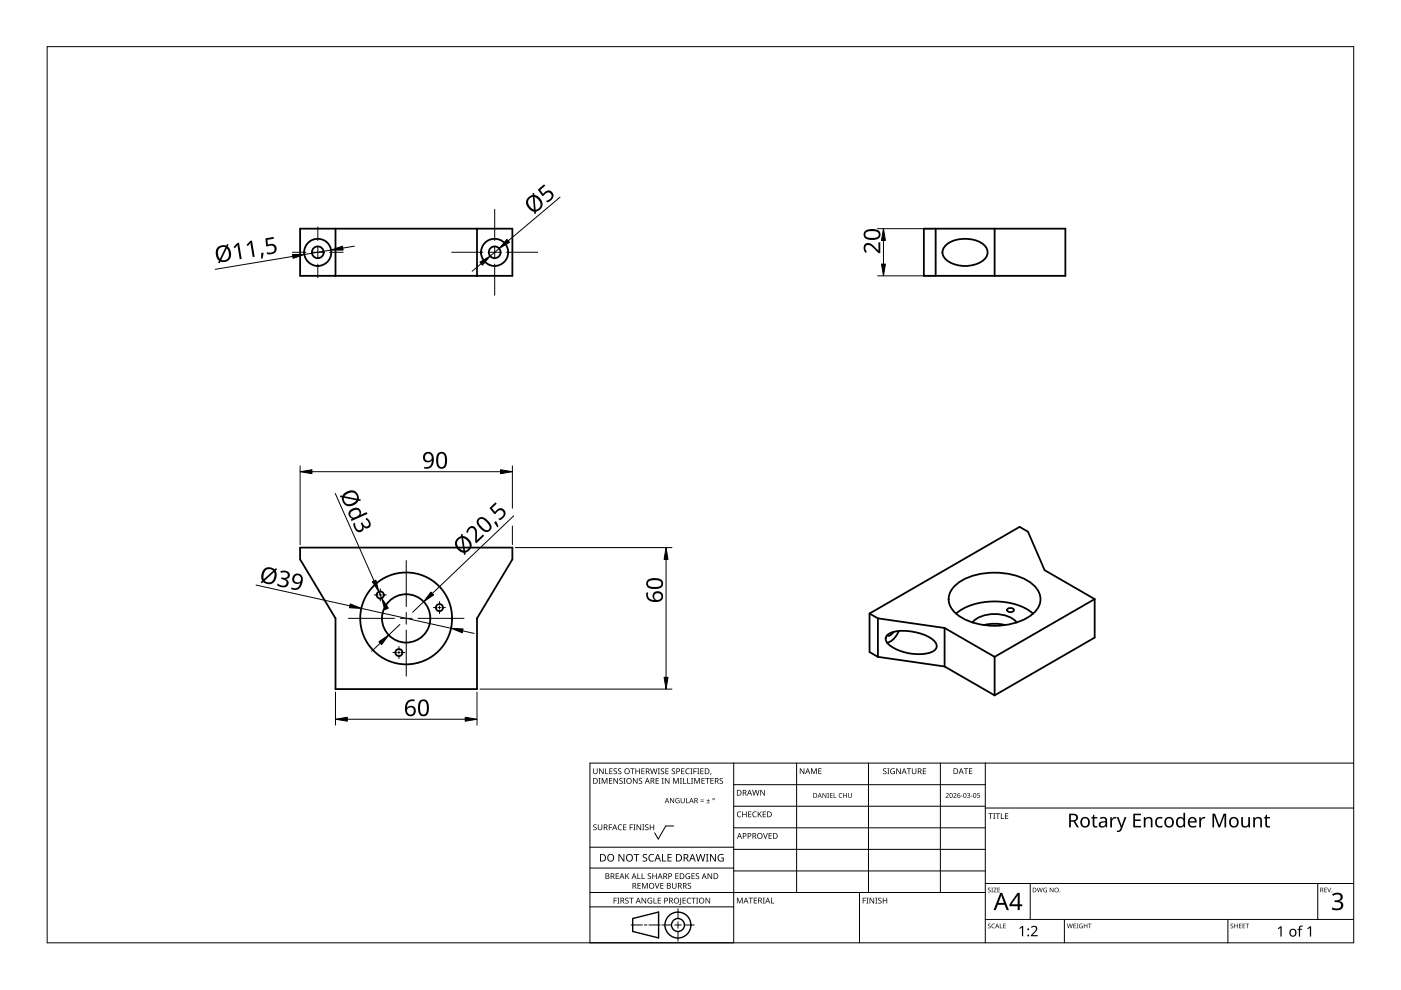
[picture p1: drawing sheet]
<svg xmlns="http://www.w3.org/2000/svg" width="297mm" height="210mm" viewBox="0 0 297 210" stroke-linecap="round" stroke-linejoin="round" font-family="sans-serif">
<g fill="none" stroke="#000" stroke-width=".38">
<path d="M63.6 58.5h45v-10h-45v10M71.1 48.5v10M101.1 48.5v10M195.9 48.5h30v10h-30zM198.4 48.5v10M200.6 51.9a7 7 0 0 1 8 0 2.12 2.12 0 0 1-.6 3.6 6.6 6.6 0 0 1-7.8-.9 1.91 1.91 0 0 1 .4-2.7zM210.9 48.5v10M63.6 118.6v-2.5h45v2.5l-7.5 12.5v15h-30v-15l-7.5-12.5M184.4 130.1v8.1l1.7 1.1M184.4 130.1l1.7 1M186.1 139.3l14.2 2M186.1 131.1l14.2 2"/>
<path d="M186.1 131.1v8.2M188 134.8a5.3 5.3 0 0 1 4.5-1 9 9 0 0 1 5.8 2.4 1.29 1.29 0 0 1-.8 2.1 10.3 10.3 0 0 1-9-1.6 1.37 1.37 0 0 1-.5-1.9zM189.4 134a.98 .98 0 0 1-1.4 .7M190.5 133.8a4.1 4.1 0 0 1-2.4 2.5M200.3 133.1l10.6 6.2M200.3 133.1v8.2M202.5 124.2a13.5 13.5 0 0 1 11-2.6 8.8 8.8 0 0 1 6.8 3.9 3.9 3.9 0 0 1-1.7 5 14.5 14.5 0 0 1-15.4 0 3.9 3.9 0 0 1-.7-6.3zM202.7 130.1a14.1 14.1 0 0 1 12.4-2 10 10 0 0 1 3.9 2M206.2 132a7.2 7.2 0 0 1 7.8-1.2l1.2 .7 .4 .5M208.7 132.5a9.5 9.5 0 0 1 4.3 0M210.9 139.3v8.1M213.6 129.2l.6-.3a.61 .61 0 0 1 .8 .4 .74 .74 0 0 1-.8 .5 .74 .74 0 0 1-.6-.6z"/>
<path d="M232.1 127l-10.6-6.1-3.6-8.2-1.7-1-31.8 18.4M232.1 127l-21.2 12.3M232.1 127v8.2l-21.2 12.2M200.3 141.3l10.6 6.1"/>
<circle cx="67.4" cy="53.5" r="2.89"/>
<circle cx="67.4" cy="53.5" r="1.25"/>
<circle cx="104.9" cy="53.5" r="2.88"/>
<circle cx="104.9" cy="53.5" r="1.25"/>
<circle cx="80.6" cy="126.2" r=".75"/>
<circle cx="84.6" cy="138.4" r=".74"/>
<circle cx="86.1" cy="131.1" r="9.7"/>
<circle cx="86.1" cy="131.1" r="5.1"/>
<circle cx="93.2" cy="128.8" r=".74"/>
</g>
<path d="M10 9.9h277v190h-277z" fill="none" stroke="#000" stroke-width=".21"/>
<g fill="none" stroke="#000" stroke-width=".21">
<path d="M125.1 179.6h30.5M142.8 175.1h-1.6l-1.6 2.8-.8-1.3M155.6 166.4h53.3M155.6 161.8v38.1h-30.5v-38.1h161.9M168.9 161.8v27.4M184.1 161.8v27.4M199.4 161.8v27.4M208.9 170.9h-53.3M208.9 175.5h-53.3M208.9 161.8v38.1M287 171.3h-78.1M125.1 192.3h30.5"/>
<path d="M125.1 189.2h83.8M133.8 196.1h2.4M136.6 196.1h.6M140 196.1h-2.4M140.3 196.1h2.1M143.1 196.1h1.3M143.7 195.4v1.4M143.7 197.5v2M143.7 192.7v2M147.2 196.1h-2.1M155.6 180.1h53.3M155.6 184h-30.5"/>
<path d="M182.2 189.2v10.7M208.9 184.7h-53.3M218.4 187.3v7.6M225.7 194.9v5M260.3 194.9v5M279.4 187.3v7.6M287 194.9h-78.1M287 187.3h-78.1"/>
</g>
<g fill="#000">
<path d="M125.8 174.9l.5-.1h.2l-.1 .2a.25 .25 0 0 0-.3-.1 .25 .25 0 0 0 0 .4 .42 .42 0 0 1 .4 .5 .42 .42 0 0 1-.7 .2v-.1a.27 .27 0 0 0 .5 0 .27 .27 0 0 0-.1-.4l-.4-.2zM125.8 162.9h.1v.8a.32 .32 0 0 0 .3 .3 .32 .32 0 0 0 .3-.3v-.8h.2v.8a.47 .47 0 0 1-.5 .4 .47 .47 0 0 1-.4-.4zM126.9 165h.4l-.1 .1v1l.1 .1h-.4l.1-.1v-1zM126.8 174.8h.1v.8a.32 .32 0 0 0 .3 .3 .32 .32 0 0 0 .3-.3v-.8h.2v.8a.47 .47 0 0 1-.5 .4 .47 .47 0 0 1-.4-.4zM127 162.9h.2l.6 1v-1h.2v1.2h-.2l-.7-1 .1 1h-.2zM127.6 165h.2l.4 1 .4-1h.2v1.2h-.2v-1.1l-.4 1.1h-.1l-.4-1.1v1.1h-.1zM128.3 162.9h.2v1.1h.5v.1h-.7zM129.1 174.8h.7v.1h-.6v.5h.5v.1h-.5v.5h-.1zM129.1 165h.7v.1h-.5v.4h.5v.1h-.5v.4h.5v.2h-.7zM129.2 162.9h.7v.1h-.5v.4h.4v.2h-.4v.4h.5v.1h-.7zM130.1 163l.5-.1 .2 .1v.1a.25 .25 0 0 0-.4-.1 .25 .25 0 0 0 0 .4 .42 .42 0 0 1 .4 .5 .42 .42 0 0 1-.7 .2v-.1a.27 .27 0 0 0 .5 0 .27 .27 0 0 0-.1-.4l-.4-.2zM130.1 165h.1l.7 1v-1h.1v1.2h-.2l-.6-1v1h-.1z"/>
<path d="M131.1 175l.5-.2 .3 .1-.1 .1a.49 .49 0 0 0-.7 .4 .49 .49 0 0 0 .8 .4 .57 .57 0 0 1-.8 0 .57 .57 0 0 1 0-.8zM131.1 163l.4-.1 .2 .1v.1a.25 .25 0 0 0-.4-.1 .25 .25 0 0 0 0 .4 .42 .42 0 0 1 .4 .5 .42 .42 0 0 1-.6 .2v-.1a.27 .27 0 0 0 .4 0 .27 .27 0 0 0-.1-.4l-.3-.2zM131.4 165.1l.4-.2 .2 .1v.1a.25 .25 0 0 0-.4-.1 .25 .25 0 0 0 0 .4l.4 .2v.4l-.4 .2-.3-.1 .1-.1a.27 .27 0 0 0 .4 .1 .27 .27 0 0 0-.1-.4l-.4-.3zM132.2 165h.4l-.1 .1v1l.1 .1h-.4l.1-.1v-1zM132.1 174.8h.7v.1h-.5v.4h.5v.1h-.5v.5h.5v.1h-.7zM133.5 174.8h.7v.1h-.5v.5h.5v.1h-.5v.5h-.2zM133.6 162.9h.9v.1h-.3v1.1h-.2v-1.1h-.4zM134.3 174.8h.4l-.1 .1v1l.1 .1h-.4l.1-.1v-1zM134.2 165h.2l.6 1v-1h.2v1.2h-.2l-.7-1v1h-.1zM134.7 162.9h.2v.5h.6v-.5h.2v1.2h-.2v-.5h-.6v.5h-.2zM135 174.8h.1l.7 1v-1h.1v1.2h-.2l-.6-1v1h-.1zM135.5 165.1l.4-.2 .2 .1v.1a.25 .25 0 0 0-.4-.1 .25 .25 0 0 0 0 .4l.4 .2v.4l-.4 .2-.3-.1 .1-.1a.27 .27 0 0 0 .4 .1 .27 .27 0 0 0-.1-.4l-.3-.3z"/>
<path d="M136.2 174.8h.4l-.1 .1v1l.1 .1h-.4l.1-.1v-1zM136 162.9h.7v.1h-.6v.4h.5v.2h-.5v.4h.6v.1h-.7zM136.8 174.9l.4-.1h.3l-.1 .2a.25 .25 0 0 0-.3-.1 .25 .25 0 0 0 0 .4 .42 .42 0 0 1 .4 .5 .42 .42 0 0 1-.7 .2v-.1a.27 .27 0 0 0 .5 0 .27 .27 0 0 0-.1-.4l-.4-.2zM137.8 174.8h.1v.5h.6v-.5h.2v1.2h-.2v-.6h-.6v.6h-.1zM137.8 162.9h.2l.3 1 .2-1h.2l.3 1 .2-1h.2l-.3 1.2h-.2l-.3-1-.3 1h-.1zM139 165h.7v.1h-.5v.4h.5v.1h-.5v.4h.5v.2h-.7zM139.5 162.9h.4l-.1 .1v1l.1 .1h-.4l.1-.1v-1zM140.3 165h.4l-.1 .1v1l.1 .1h-.4l.1-.1v-1zM140.1 163l.5-.1 .2 .1v.1a.25 .25 0 0 0-.4-.1 .25 .25 0 0 0 0 .4 .42 .42 0 0 1 .4 .5 .42 .42 0 0 1-.7 .2l.1-.1a.27 .27 0 0 0 .4 0 .27 .27 0 0 0-.1-.4l-.4-.2zM141.1 162.9h.7v.1h-.6v.4h.5v.2h-.5v.4h.6v.1h-.7zM141 165h.1l.7 1v-1h.1v1.2h-.1l-.7-1v1h-.1zM142.1 169.2h.1l.6 .9v-.9h.1v1.1h-.1l-.6-.9v.9h-.1z"/>
<path d="M142.5 163l.4-.1 .2 .1v.1a.25 .25 0 0 0-.4-.1 .25 .25 0 0 0 0 .4 .42 .42 0 0 1 .4 .5 .42 .42 0 0 1-.6 .2v-.1a.27 .27 0 0 0 .4 0 .27 .27 0 0 0-.1-.4l-.4-.2zM142.7 165h.2l.4 1 .4-1h.2v1.2h-.1v-1.1l-.4 1.1h-.2l-.4-1.1v1.1h-.1zM143.3 169.3l.5-.1 .3 .1-.1 .1a.45 .45 0 0 0-.7 .3 .45 .45 0 0 0 .6 .5v-.4h-.2v-.1h.4v.6a.6 .6 0 0 1-.8-.2 .6 .6 0 0 1 0-.8zM144.2 165h.4l-.2 .1v1l.2 .1h-.4l.1-.1v-1zM144.8 165h.2v1h.5v.2h-.7zM144.4 162.9h.7v.1h-.5v.4h.5v.2h-.5v.4h.5v.1h-.7zM144.3 169.2h.2v.7a.28 .28 0 0 0 .2 .3 .28 .28 0 0 0 .3-.3v-.7h.2v.7a.42 .42 0 0 1-.5 .4 .42 .42 0 0 1-.4-.4zM145.5 169.2h.1v1h.5v.1h-.6zM145.7 165h.2v1h.5v.2h-.7zM145.5 163.1l.3-.2 .4 .1v.1l-.3-.1a.49 .49 0 0 0-.4 .7 .49 .49 0 0 0 .7 .3 .57 .57 0 0 1-.8-.1 .57 .57 0 0 1 0-.8zM146.4 162.9h.4l-.1 .1v1l.1 .1h-.4l.1-.1v-1zM146.5 165h.5l-.2 .1v1l.2 .1h-.5l.2-.1v-1z"/>
<path d="M147 162.9h.7v.1h-.5v.5h.5v.1h-.5v.5h-.2zM147.2 165h.2l.4 1 .4-1h.2v1.2h-.2l.1-1.1-.5 1.1h-.1l-.4-1.1v1.1h-.1zM147.8 162.9h.5l-.2 .1v1l.2 .1h-.5l.2-.1v-1zM148.5 169.9h.7v.1h-.7zM148.5 169.5h.7v.2h-.7zM148.5 162.9h.7v.1h-.6v.4h.5v.2h-.5v.4h.6v.1h-.7zM148.7 165h.7v.1h-.5v.4h.5v.1h-.5v.4h.5v.2h-.7zM149.8 170.2h.7v.1h-.7zM149.5 165h.9v.1h-.3v1.1h-.2v-1.1h-.4zM150.1 169.4l.1 .3h.3l-.3 .1v.3l-.1-.3h-.3l.3-.1zM150.7 163.9h.1l-.2 .4zM150.6 165h.7v.1h-.5v.4h.5v.1h-.5v.4h.5v.2h-.7z"/>
<path d="M152.6 165.1l.4-.2 .3 .1-.1 .1a.25 .25 0 0 0-.4-.1 .25 .25 0 0 0 0 .4l.4 .2 .1 .4-.4 .2-.4-.1 .1-.1a.27 .27 0 0 0 .5 .1 .27 .27 0 0 0-.1-.4l-.4-.3zM156.4 172.2l.4-.2 .4 .1-.1 .1a.49 .49 0 0 0-.7 .5 .49 .49 0 0 0 .7 .4 .57 .57 0 0 1-.8 0 .57 .57 0 0 1 0-.8zM157.4 172.1h.1v.5h.7v-.5h.1v1.2h-.1v-.6h-.7v.6h-.1zM158.6 172.1h.7v.1h-.5v.4h.5v.1h-.5v.4h.5v.2h-.7zM159.7 172.2l.3-.2 .4 .1v.1h-.3a.49 .49 0 0 0-.4 .6 .49 .49 0 0 0 .7 .3 .57 .57 0 0 1-.8 0 .57 .57 0 0 1 0-.8zM159.5 167.5h.1l.3 1 .3-1h.1l.3 1 .3-1h.1l-.3 1.2h-.2l-.3-1.1-.2 1.1h-.2zM160.7 172.1h.1v.6l.5-.6h.2l-.5 .5 .5 .7h-.1l-.5-.6-.1 .6h-.1zM161.8 176.6h.1l.4 1.1 .3-1.1h.2l-.4 1.2h-.2zM161.2 167.5h.2l.6 1v-1h.2v1.2h-.2l-.7-1v1h-.1zM161.7 172.1h.7v.1h-.5v.4h.5v.1h-.5v.4h.5v.2h-.7zM163 176.6h.6v.2h-.5v.3h.5v.2h-.5v.4h.5v.1h-.6zM169.6 162.9h.2l.6 1v-1h.1v1.2h-.1l-.7-1v1h-.1z"/>
<path d="M172 162.9h.2l.4 1 .3-1h.3v1.2h-.2v-1l-.4 1h-.1l-.4-1.1v1.1h-.1zM173.5 162.9h.7v.1h-.5v.4h.4v.1h-.4v.5h.5v.1h-.7zM174.4 168.1h.1l.6 .9v-.9h.1v1.1h-.2l-.5-.9v.9h-.1zM175.4 168.1h.4l-.2 .1 .2 1h-.4l.1-.1zM176 168.1h.5v.2h-.4v.3h.4v.1h-.4v.4h.4v.1h-.5zM176.8 168.1h.1v1h.4v.1h-.5zM178 168.3l.3-.2 .3 .1-.1 .1a.41 .41 0 0 0-.6 .4 .41 .41 0 0 0 .7 .3 .48 .48 0 0 1-.7 0 .48 .48 0 0 1 .1-.7zM178.8 168.1h.1v.5h.5v-.5h.2v1.1h-.2v-.5h-.5v.5h-.1zM179.8 168.1h.2v.7a.26 .26 0 0 0 .2 .3 .26 .26 0 0 0 .3-.3v-.7h.1v.7a.39 .39 0 0 1-.4 .4 .39 .39 0 0 1-.4-.4zM187.3 163l.4-.1 .2 .1v.1a.25 .25 0 0 0-.4-.1 .25 .25 0 0 0 0 .4 .42 .42 0 0 1 .4 .5 .42 .42 0 0 1-.6 .2v-.1a.27 .27 0 0 0 .4 0 .27 .27 0 0 0-.1-.4l-.3-.2zM188.1 162.9h.5l-.2 .1v1l.2 .1h-.5l.2-.1v-1zM188.9 163.1l.5-.2 .3 .1v.1a.5 .5 0 0 0-.8 .4 .5 .5 0 0 0 .7 .5v-.4h-.3v-.1h.4v.6a.66 .66 0 0 1-.8-.1 .66 .66 0 0 1 0-.9z"/>
<path d="M190 162.9h.2l.7 1-.1-1h.2v1.2h-.2l-.6-1v1h-.2zM192.3 162.9h.9v.1h-.4v1.1h-.2v-1.1h-.3zM193.3 162.9h.2v.8a.32 .32 0 0 0 .3 .3 .32 .32 0 0 0 .3-.3v-.8h.2v.8a.47 .47 0 0 1-.5 .4 .47 .47 0 0 1-.5-.4zM195.7 162.9h.6v.1h-.5v.4h.5v.2h-.5v.4h.5v.1h-.6zM200.5 168.3a.37 .37 0 0 1 .6 0 .37 .37 0 0 1-.2 .5l-.2 .3h.5v.1h-.7l.3-.4a.27 .27 0 0 0 .2-.4 .27 .27 0 0 0-.4-.1zM202.1 168.3a.37 .37 0 0 1 .6 0 .37 .37 0 0 1-.2 .5l-.2 .3h.5v.1h-.7l.3-.4a.27 .27 0 0 0 .3-.4 .27 .27 0 0 0-.5-.1zM203.8 168.7h.3v.1h-.3zM204.4 162.9h.9v.1h-.4v1.1h-.2v-1.1h-.3zM205 168.2h.6l.1 .3-.2 .1a.33 .33 0 0 1 .1 .6 .33 .33 0 0 1-.6-.2 .26 .26 0 0 0 .4 .1 .26 .26 0 0 0 .1-.4l-.3-.1a.23 .23 0 0 0 .3-.1 .23 .23 0 0 0-.1-.3 .23 .23 0 0 0-.3 .1zM205.8 168.7h.4v.1h-.4zM205.4 162.9h.7v.1h-.5v.4h.5v.1h-.5v.5h.5v.1h-.7zM207.2 168.1h.5v.2h-.4v.3a.34 .34 0 0 1 .5 .1 .34 .34 0 0 1-.2 .5 .34 .34 0 0 1-.4-.2 .29 .29 0 0 0 .4 .1 .29 .29 0 0 0 0-.5 .29 .29 0 0 0-.4 0z"/>
<path d="M209.6 172.4h.9v.2h-.4v1h-.1v-1h-.4zM210.6 172.4h.4l-.1 .1v1l.1 .1h-.4l.1-.1v-1zM211.1 172.4h.9v.2h-.4v1h-.1v-1h-.4zM212.2 172.4h.2v1.1h.5v.1h-.7zM213.1 172.4h.7v.2h-.6v.3h.5v.2h-.5v.4h.6v.1h-.7zM231.8 172.7h.2v.5h.7v.3h-.7v1.3l.2 .4 .5-.1v.3a.67 .67 0 0 1-1-.6v-1.3h-.3v-.1l.3-.2zM235.4 173.2h.3l.1 .4 .3-.3 .6-.1-.1 .4h-.4l-.4 .3v1.5h-.4zM236.7 173.2h.4l.7 1.9 .6-1.9h.4l-.9 2.5a.83 .83 0 0 1-1.1 .7v-.3l.5-.1 .3-.6zM240.3 172.5h1.6v.3h-1.3v.9h1.2v.4h-1.2v1h1.3v.3h-1.6zM242.5 173.2h.3v.3a.83 .83 0 0 1 1-.3 .83 .83 0 0 1 .5 .8v1.4h-.3v-1.4a.59 .59 0 0 0-.7-.5 .59 .59 0 0 0-.4 .8v1.1h-.4zM245.2 173.5l.5-.3 .8 .1-.1 .3h-.1a.79 .79 0 0 0-1 .9 .79 .79 0 0 0 1.2 .5v.4l-.6 .1a1.17 1.17 0 0 1-1-.8 1.17 1.17 0 0 1 .3-1.2zM254.3 173.2h.3v.4l.4-.3 .5-.1v.4h-.5l-.3 .3-.1 1.5h-.3z"/>
<path d="M257.1 172.5h.5l.9 2.4 .9-2.4h.6v2.9h-.4v-2.5l-.9 2.5h-.3l-1-2.5v2.5h-.3zM263.2 173.2h.3v1.5a.59 .59 0 0 0 .7 .5 .59 .59 0 0 0 .5-.8v-1.2h.3v2.2h-.3v-.3a.84 .84 0 0 1-.9 .3 .84 .84 0 0 1-.6-.7zM265.7 173.2h.3l.1 .3a.83 .83 0 0 1 .9-.3 .83 .83 0 0 1 .6 .8v1.4h-.4v-1.4a.59 .59 0 0 0-.7-.5 .59 .59 0 0 0-.4 .8v1.1h-.4zM268.4 172.7h.2v.5h.7v.3h-.7v1.3l.2 .4 .5-.1v.3a.67 .67 0 0 1-1-.6v-1.3h-.3v-.1l.3-.2zM130.1 190.3h.7v.2h-.5v.4h.4v.1h-.4v.6h-.2zM130.5 185.2h.7v.1h-.5v.4h.5v.1h-.5v.4h.5v.2h-.7zM130.9 190.3h.4l-.1 .2v.9l.1 .2h-.4l.1-.2v-.9zM131.1 181.1h.3l.8 1.3v-1.3h.2v1.6h-.3l-.8-1.4v1.4h-.2zM132.6 190.5l.4-.2 .3 .1-.1 .1a.25 .25 0 0 0-.4-.1 .25 .25 0 0 0 0 .4 .4 .4 0 0 1 .5 .3 .4 .4 0 0 1-.3 .5 .4 .4 0 0 1-.5-.2h.1a.27 .27 0 0 0 .5 .1 .27 .27 0 0 0-.1-.5l-.4-.2zM132.6 185.2h.1v.6l.6-.6h.1l-.4 .5 .5 .7h-.2l-.5-.6-.1 .6h-.1zM133.4 190.3h.9v.2h-.4v1.1h-.1v-1.1h-.4zM134.3 181.1h1.2v.2h-.5v1.4h-.2v-1.4h-.5z"/>
<path d="M135.2 185.2h.1v1h.5v.2h-.6zM135.2 187.2h.6v.1h-.5v.4h.5v.2h-.5v.4h.5v.1h-.6zM136 185.2h.2v1h.5v.2h-.7zM136.1 187.2h.2l.4 1 .4-1h.2v1.2h-.1v-1l-.4 1h-.2l-.4-1 .1 1h-.2zM136 190.3h.2l.7 1.1-.1-1.1h.2v1.3h-.2l-.6-1v1h-.2zM136.3 181.2l.4-.1h.5l-.2 .2a.33 .33 0 0 0-.5 .1 .33 .33 0 0 0 .4 .4 .49 .49 0 0 1 .3 .7 .49 .49 0 0 1-.8 .2l-.2-.1v-.2l.3 .1a.35 .35 0 0 0 .5-.2 .35 .35 0 0 0-.4-.4l-.3-.3zM137.4 190.5l.6-.2 .3 .1-.1 .1a.5 .5 0 0 0-.8 .4 .5 .5 0 0 0 .7 .5v-.3h-.3v-.2h.5v.6a.66 .66 0 0 1-.9-.1 .66 .66 0 0 1 0-.9zM137.4 185.3l.4-.2 .2 .1v.1a.25 .25 0 0 0-.4-.1 .25 .25 0 0 0 0 .4 .42 .42 0 0 1 .4 .6 .42 .42 0 0 1-.6 .2v-.2a.27 .27 0 0 0 .4 .1 .27 .27 0 0 0-.1-.4l-.3-.3zM137.7 181.3l.4-.2h.6l-.1 .2-.4-.1a.64 .64 0 0 0-.5 .9 .64 .64 0 0 0 .9 .3v.2a.83 .83 0 0 1-1-.3 .83 .83 0 0 1 .1-1zM138.6 190.3h.1v1.1h.5v.2h-.6zM138.8 187.2h.2l.3 1.1 .4-1.1h.1l-.4 1.2h-.1zM138.3 185.2h.2v.5h.6v-.5h.1v1.2h-.1v-.6h-.6v.6h-.2z"/>
<path d="M139.5 190.3h.6v.2h-.5v.4h.5v.1h-.5v.4h.5v.2h-.6zM140.4 181.1h.2v1.4h.7v.2h-.9zM140 187.2h.7v.1h-.5v.4h.5v.2h-.5v.4h.5v.1h-.7zM141.5 181.1h.9v.2h-.7v.4h.7v.2h-.7v.6h.7v.2h-.9zM142.5 187.2h.1v.8a.32 .32 0 0 0 .4 .3 .32 .32 0 0 0 .3-.3v-.8h.1v.8a.47 .47 0 0 1-.4 .4 .47 .47 0 0 1-.5-.4zM143.2 185.2h.7v.1h-.6v.4h.5v.1h-.5v.4h.6v.2h-.7zM144.2 190.3h.2v1.3l-.1 .2-.3 .1v-.2l.2-.1zM144.7 190.3h.7v.2h-.5v.4h.5v.1h-.5v.4h.5v.2h-.7zM145.5 185.3l.4-.2 .4 .1-.1 .1a.5 .5 0 0 0-.7 .4 .5 .5 0 0 0 .7 .5v-.3h-.3v-.2h.4v.6a.66 .66 0 0 1-.9-.1 .66 .66 0 0 1 .1-.9zM145.8 190.5l.3-.2 .4 .1v.1h-.3a.49 .49 0 0 0-.4 .6 .49 .49 0 0 0 .7 .3 .57 .57 0 0 1-.8 0 .57 .57 0 0 1 0-.8zM145.9 187.3l.4-.1 .2 .1v.1a.25 .25 0 0 0-.4-.1 .25 .25 0 0 0 0 .4l.4 .2v.3l-.4 .2h-.3l.1-.1a.27 .27 0 0 0 .4 0 .27 .27 0 0 0-.1-.4l-.4-.2zM146.6 190.3h.9v.2h-.4v1.1h-.1v-1.1h-.4z"/>
<path d="M146.6 185.2h.7v.1h-.5v.4h.5v.1h-.5v.4h.5v.2h-.7zM147.6 190.3h.4l-.1 .2v.9l.1 .2h-.4l.1-.2v-.9zM147.6 185.3l.4-.2 .2 .1v.1a.25 .25 0 0 0-.4-.1 .25 .25 0 0 0 0 .4 .42 .42 0 0 1 .4 .6 .42 .42 0 0 1-.7 .2l.1-.2a.27 .27 0 0 0 .4 .1 .27 .27 0 0 0-.1-.4l-.4-.3zM147.5 181.1h.2l.4 1.3 .3-1.3h.2l.4 1.3 .3-1.3h.2l-.4 1.6h-.2l-.4-1.4-.3 1.4h-.2zM149.7 181.1h.5l-.2 .1v1.3l.2 .2h-.5l.1-.2v-1.3zM149.6 190.3h.2l.6 1.1v-1.1h.2v1.3h-.2l-.7-1v1h-.1zM150 185.2h.2l.6 1v-1h.2v1.2h-.2l-.6-1v1h-.2zM150.5 181.1h.3l.8 1.3v-1.3h.2v1.6h-.2l-.9-1.4v1.4h-.2zM152.4 181.3l.7-.2h.3l-.1 .2a.65 .65 0 0 0-1 .5 .65 .65 0 0 0 .9 .7v-.5h-.3v-.2h.5v.8a.86 .86 0 0 1-1.1-.2 .86 .86 0 0 1 .1-1.1zM156.2 190.3h.3l.3 1 .4-1h.3v1.2h-.2v-1l-.4 1h-.1l-.4-1v1h-.2zM158.7 190.3h.9v.2h-.3v1h-.2v-1h-.4zM159.8 190.3h.7v.2h-.5v.3h.5v.2h-.5v.4h.5v.1h-.7z"/>
<path d="M161.7 190.3h.5l-.2 .2v.9l.2 .1h-.5l.2-.1v-.9zM163.5 190.3h.1v1.1h.6v.1h-.7zM182.9 190.3h.7v.2h-.5v.4h.5v.1h-.5v.6h-.2zM183.7 190.3h.4l-.1 .2v.9l.1 .2h-.4l.1-.2v-.9zM184.4 190.3h.1l.7 1v-1h.1v1.3h-.1l-.7-1v1h-.1zM185.6 190.3h.4l-.1 .2v.9l.1 .2h-.4l.1-.2v-.9zM186.2 190.5l.5-.2 .2 .1v.1a.25 .25 0 0 0-.4-.1 .25 .25 0 0 0 0 .4l.4 .2v.4l-.4 .2-.3-.1v-.1a.27 .27 0 0 0 .5 .1 .27 .27 0 0 0-.1-.5l-.4-.2zM187.2 190.3h.1v.6h.6v-.6h.2v1.3h-.2v-.6h-.6v.6h-.1zM209.5 188.3l.3-.1 .2 .2a.24 .24 0 0 0-.3-.1 .24 .24 0 0 0-.1 .3 .24 .24 0 0 0 .3 .1l.2 .2-.1 .2-.4 .1-.2-.2a.23 .23 0 0 0 .4 .2 .23 .23 0 0 0 0-.4l-.3-.2zM209.5 195.9l.3-.1 .2 .2a.24 .24 0 0 0-.3-.1 .24 .24 0 0 0-.1 .3 .24 .24 0 0 0 .3 .1 .31 .31 0 0 1 0 .5 .31 .31 0 0 1-.5-.1 .23 .23 0 0 0 .4 .1 .23 .23 0 0 0 0-.4l-.3-.2zM210.2 188.2h.3l-.1 .1 .1 .9h-.3l.1-.1zM210.3 196l.4-.2 .2 .1v.1a.39 .39 0 0 0-.6 .3 .39 .39 0 0 0 .6 .4 .46 .46 0 0 1-.7-.1 .46 .46 0 0 1 .1-.6z"/>
<path d="M210.7 188.2h.6l-.5 .9h.5v.1h-.7l.5-.9h-.4zM212 195.8h.1v.9l.4 .1h-.5zM211.5 188.2h.5l-.4 .1v.3h.4l-.4 .1v.4l.4 .1h-.5zM212.7 195.8h.5l-.4 .1v.3h.4l-.4 .2v.3l.4 .1h-.5zM216.1 196.8l.6-.5h.2v2.2h-.2v-1.9l-.4 .4zM218.6 196.5a.76 .76 0 0 1 1.2 0 .76 .76 0 0 1-.3 1.2l-.6 .6h1.1v.2h-1.4v-.2l.7-.8a.52 .52 0 0 0 .3-.8 .52 .52 0 0 0-.9 0zM219.8 188.2h.2l.2 .8 .2-.8h.1l.3 .8 .2-.8h.1l-.3 1h-.1l-.2-.8-.3 .8h-.1zM221.3 188.3h.7h-.1a.4 .4 0 0 0-.6 .4 .4 .4 0 0 0 .6 .4v-.3l-.2-.1h.3v.5a.53 .53 0 0 1-.7-.2 .53 .53 0 0 1 0-.7zM222.6 188.2h.1l.5 .8v-.8h.1v1h-.1l-.5-.8v.8h-.1zM226.2 195.8h.1l.2 .9 .3-.9h.1l.2 .9 .2-.9h.1l-.2 1h-.1l-.3-.8-.2 .8h-.1zM227.6 195.8h.5l-.4 .1v.3h.4l-.4 .2v.3l.4 .1h-.5zM228.3 195.8h.3l-.1 .1 .1 .9h-.3l.1-.1z"/>
<path d="M228.9 196l.7-.1-.2 .1a.4 .4 0 0 0-.5 .3 .4 .4 0 0 0 .5 .4v-.3l-.2-.1h.4v.5a.53 .53 0 0 1-.7-.1 .53 .53 0 0 1 0-.7zM229.8 195.8h.1v.4h.5v-.4h.1v1h-.1v-.4h-.5v.4h-.1zM230.7 195.8h.7l-.3 .1v.9h-.1v-.9zM260.9 195.9l.4-.1 .1 .2a.24 .24 0 0 0-.3-.1 .24 .24 0 0 0-.1 .3 .24 .24 0 0 0 .4 .1 .31 .31 0 0 1 0 .5 .31 .31 0 0 1-.5-.1 .23 .23 0 0 0 .3 .1 .23 .23 0 0 0 .1-.4l-.4-.2zM261.7 195.8h.1v.4h.5v-.4h.1v1h-.1v-.4h-.5v.4h-.1zM262.7 195.8h.5l-.4 .1v.3h.4l-.4 .2v.3l.4 .1h-.5zM263.5 195.8h.5l-.4 .1v.3h.4l-.4 .2v.3l.4 .1h-.5zM264.1 195.8h.7l-.3 .1v.9h-.1v-.9zM270.9 196.9l.6-.5h.2v2.2h-.2v-1.9l-.4 .3zM275.5 196.4l.7-.1v.2h-.4l-.1 .2-.1 .2h.5v.2h-.5v1.5h-.2v-1.5h-.3l.3-.2zM277.2 196.9l.6-.5h.2v2.2h-.3v-1.9l-.4 .3zM280.8 188.2h.5l-.4 .1v.3h.4l-.4 .1v.4l.4 .1h-.5z"/>
<path d="M281.4 188.2h.1l.3 .8 .3-.8h.1l-.3 1h-.1zM282.4 189.6a1.3 1.3 0 0 1 1.3-.4 1.3 1.3 0 0 1 1 1 .88 .88 0 0 1-.8 .9 .97 .97 0 0 1 .9 1 .97 .97 0 0 1-1.1 .9l-1.3-.2v-.4a1.29 1.29 0 0 0 1.9-.3 .74 .74 0 0 0-1-.8h-.3v-.4a.85 .85 0 0 0 .9-.1 .85 .85 0 0 0 .3-.8 1.07 1.07 0 0 0-1.5-.1z"/>
<path d="M125.8 165h.3a.54 .54 0 0 1 .6 .6 .56 .56 0 0 1-.6 .6h-.3zM125.9 165.1v.9h.2a.43 .43 0 0 0 .5-.4 .41 .41 0 0 0-.5-.5z"/>
<path d="M128 174.8h.3a.35 .35 0 0 1 .5 .2 .35 .35 0 0 1-.3 .5l.4 .5h-.2l-.3-.5h-.2v.5h-.2zM128.2 174.9v.5h.1a.23 .23 0 0 0 .3-.2 .23 .23 0 0 0-.3-.3z"/>
<path d="M130.3 174.8h.1l.5 1.2h-.2l-.1-.4h-.5l-.2 .4h-.1zM130.3 175l-.2 .5h.4z"/>
<path d="M132.3 163.5a.61 .61 0 0 1 1.2 0 .61 .61 0 0 1-1.2 0zM132.7 163.1l-.1 .4a.45 .45 0 0 0 .5 .4 .45 .45 0 0 0 .3-.5 .45 .45 0 0 0-.5-.4z"/>
<path d="M132.7 165.6a.61 .61 0 0 1 1.2 0 .61 .61 0 0 1-1.2 0zM133.1 165.2a.47 .47 0 0 0-.1 .7 .47 .47 0 0 0 .7-.1 .45 .45 0 0 0 0-.6 .45 .45 0 0 0-.6 0z"/>
<path d="M136.9 162.9h.4a.35 .35 0 0 1 .4 .3 .35 .35 0 0 1-.2 .4l.3 .5h-.2l-.3-.5h-.2v.5h-.2zM137.1 163v.5h.2a.23 .23 0 0 0 .3-.2 .23 .23 0 0 0-.3-.3z"/>
<path d="M137.2 165h.1l.5 1.2h-.2l-.1-.4h-.5l-.1 .4h-.2zM137.2 165.1l-.2 .6h.4z"/>
<path d="M138 165h.3a.35 .35 0 0 1 .4 .2 .35 .35 0 0 1-.2 .4l.3 .6h-.2l-.3-.5h-.2v.5h-.1zM138.1 165.1v.4h.2a.23 .23 0 0 0 .3-.2 .23 .23 0 0 0-.3-.2z"/>
<path d="M141.4 169.2h.1l.4 1.1h-.1l-.2-.3h-.4l-.1 .3h-.2zM141.4 169.3l-.2 .5h.4z"/>
<path d="M143.4 162.9h.3a.41 .41 0 0 1 .5 .5 .41 .41 0 0 1-.6 .3v.4h-.2zM143.6 163v.5a.29 .29 0 0 0 .4-.2 .29 .29 0 0 0-.4-.3z"/>
<path d="M146.5 169.2h.2l.4 1.1h-.2l-.1-.3h-.4l-.2 .3h-.1zM146.6 169.3l-.2 .5h.4z"/>
<path d="M147.2 169.2h.3a.31 .31 0 0 1 .4 .2 .31 .31 0 0 1-.2 .4l.3 .5h-.1l-.3-.5h-.2v.5h-.2zM147.4 169.3v.4h.1a.21 .21 0 0 0 .3-.2 .21 .21 0 0 0-.3-.2z"/>
<path d="M149.4 162.9h.4a.61 .61 0 0 1 .6 .6 .61 .61 0 0 1-.6 .6h-.4zM149.6 163v1h.2a.48 .48 0 0 0 .4-.5 .48 .48 0 0 0-.4-.5z"/>
<path d="M151.1 169.4a.24 .24 0 0 1 .4 0 .24 .24 0 0 1-.4 0zM151.2 169.4a.15 .15 0 0 0 .3 0 .15 .15 0 0 0-.3 0z"/>
<path d="M151.6 165h.3a.35 .35 0 0 1 .4 .2 .35 .35 0 0 1-.2 .4l.3 .6h-.1l-.3-.5h-.3v.5h-.1zM151.7 165.1v.4h.2a.23 .23 0 0 0 .3-.2 .23 .23 0 0 0-.3-.2z"/>
<path d="M156.7 176.6h.2l.4 1.2h-.1l-.2-.3h-.5l-.1 .3h-.2zM156.8 176.8l-.2 .5h.4z"/>
<path d="M156.2 167.5h.4a.61 .61 0 0 1 .6 .6 .61 .61 0 0 1-.6 .6h-.4zM156.4 167.6v1h.2a.49 .49 0 0 0 .4-.4 .49 .49 0 0 0-.3-.6z"/>
<path d="M157.5 167.5h.3a.35 .35 0 0 1 .4 .2 .35 .35 0 0 1-.2 .4l.3 .6h-.1l-.3-.5h-.3v.5h-.1zM157.6 167.6v.5h.2a.23 .23 0 0 0 .3-.3 .23 .23 0 0 0-.3-.2z"/>
<path d="M157.5 176.6h.3a.41 .41 0 0 1 .5 .5 .41 .41 0 0 1-.7 .3v.4h-.1zM157.6 176.8v.4a.29 .29 0 0 0 .5-.2 .29 .29 0 0 0-.5-.2z"/>
<path d="M158.5 176.6h.3a.41 .41 0 0 1 .5 .5 .41 .41 0 0 1-.6 .3v.4h-.2zM158.7 176.8v.4a.29 .29 0 0 0 .4-.2 .29 .29 0 0 0-.4-.2z"/>
<path d="M158.8 167.5h.2l.5 1.2h-.2l-.1-.4h-.5l-.2 .4h-.1zM158.9 167.6l-.2 .6h.4z"/>
<path d="M159.6 176.6h.3a.35 .35 0 0 1 .4 .3 .35 .35 0 0 1-.2 .4l.3 .5h-.2l-.3-.5h-.2v.5h-.1zM159.7 176.8v.4h.2a.23 .23 0 0 0 .3-.2 .23 .23 0 0 0-.3-.2z"/>
<path d="M160.4 177.2a.65 .65 0 0 1 1.3 0 .65 .65 0 0 1-1.3 0zM160.8 176.8l-.1 .4a.45 .45 0 0 0 .5 .4 .45 .45 0 0 0 .4-.5 .45 .45 0 0 0-.5-.4z"/>
<path d="M162.7 172.1h.3a.61 .61 0 0 1 .6 .6 .61 .61 0 0 1-.6 .6h-.3zM162.8 172.2v.9h.2a.48 .48 0 0 0 .5-.4 .48 .48 0 0 0-.5-.5z"/>
<path d="M163.9 176.6h.4a.61 .61 0 0 1 .6 .7 .61 .61 0 0 1-.7 .5h-.3zM164.1 176.8v.9h.1a.48 .48 0 0 0 .5-.4 .48 .48 0 0 0-.4-.5z"/>
<path d="M171.2 162.9h.1l.5 1.2h-.2l-.1-.4h-.5l-.1 .4h-.2zM171.2 163.1l-.1 .5h.3z"/>
<path d="M172.4 168.1h.3a.46 .46 0 0 1 .6 .5 .47 .47 0 0 1-.6 .6h-.3zM172.6 168.3v.8l.3-.1 .2-.2v-.4z"/>
<path d="M173.7 168.1l.6 1.1-.3-.4h-.4l-.3 .4zM173.8 168.3l-.2 .4h.4z"/>
<path d="M191.6 162.9h.2l.4 1.2h-.1l-.2-.4h-.4l-.2 .4h-.1zM191.7 163.1l-.2 .5h.4z"/>
<path d="M194.6 162.9h.3a.35 .35 0 0 1 .5 .2 .35 .35 0 0 1-.3 .5l.4 .5h-.2l-.3-.5h-.3v.5h-.1zM194.7 163v.5h.2a.23 .23 0 0 0 .3-.2 .23 .23 0 0 0-.3-.3z"/>
<path d="M201.4 168.2l.4-.1 .2 .3v.5l-.2 .3-.3-.1-.2-.2zM201.5 168.3v.1a.37 .37 0 0 0-.1 .4 .37 .37 0 0 0 .4 .2 .4 .4 0 0 0 .1-.4 .4 .4 0 0 0-.4-.3z"/>
<path d="M203.1 168.2l.4-.1-.3 .2-.1 .3a.35 .35 0 0 1 .5 .2 .35 .35 0 0 1-.3 .5 .35 .35 0 0 1-.3-.5zM203.1 168.9a.22 .22 0 0 0 .4 0 .22 .22 0 0 0-.4 0z"/>
<path d="M202.2 162.9h.3a.55 .55 0 0 1 .6 .6 .56 .56 0 0 1-.6 .6h-.3zM202.3 163v1h.2a.48 .48 0 0 0 .5-.5 .48 .48 0 0 0-.5-.5z"/>
<path d="M203.7 162.9h.2l.4 1.2h-.1l-.2-.4h-.5l-.1 .4h-.2zM203.8 163.1l-.2 .5h.4z"/>
<path d="M204.4 168.2l.3-.1 .2 .3v.5l-.2 .3-.3-.1-.1-.2zM204.4 168.3v.2a.38 .38 0 0 0 .3 .5 .41 .41 0 0 0 .1-.4 .41 .41 0 0 0-.4-.3z"/>
<path d="M206.4 168.2l.4-.1 .2 .3v.5l-.2 .3-.3-.1-.2-.2zM206.5 168.3v.1a.37 .37 0 0 0-.1 .4 .37 .37 0 0 0 .4 .2 .4 .4 0 0 0 .1-.5 .4 .4 0 0 0-.4-.2z"/>
<path d="M226.7 172.5h.8a.84 .84 0 0 1 1 .6 .84 .84 0 0 1-.5 1l.8 1.3h-.5l-.7-1.2h-.6v1.2h-.3zM227 172.8v1.1h.5a.56 .56 0 0 0 .7-.5 .56 .56 0 0 0-.7-.6z"/>
<path d="M229.3 173.5a1.02 1.02 0 0 1 1.2-.2 1.02 1.02 0 0 1 .6 1 1.06 1.06 0 0 1-1.3 1.1 1.06 1.06 0 0 1-.7-1.5zM229.7 173.6a.85 .85 0 0 0-.3 1 .85 .85 0 0 0 .9 .5 .82 .82 0 0 0 .4-1 .82 .82 0 0 0-1-.5z"/>
<path d="M233.2 173.4a.9 .9 0 0 1 .9-.2 .9 .9 0 0 1 .6 .7v1.5h-.2l-.1-.3a.74 .74 0 0 1-1 .4 .74 .74 0 0 1-.4-1 .74 .74 0 0 1 1-.4h.4a.51 .51 0 0 0-.2-.6 .51 .51 0 0 0-.6 0l-.3 .2zM233.4 174.6v.4l.3 .2a.63 .63 0 0 0 .7-.8z"/>
<path d="M247.1 173.5a1.02 1.02 0 0 1 1.2-.2 1.02 1.02 0 0 1 .6 1 1.06 1.06 0 0 1-1.3 1.1 1.06 1.06 0 0 1-.7-1.5zM247.5 173.6a.85 .85 0 0 0-.3 1 .85 .85 0 0 0 1 .5 .82 .82 0 0 0 .3-1 .82 .82 0 0 0-1-.5z"/>
<path d="M249.7 173.4l.6-.2 .6 .3v-1.2h.4v3.1h-.3l-.1-.3a.96 .96 0 0 1-1.2 .2 .96 .96 0 0 1-.4-1.2zM249.9 173.6a.96 .96 0 0 0 .4 1.6 .87 .87 0 0 0 .6-.9 .87 .87 0 0 0-.6-.8z"/>
<path d="M252.1 173.5a.94 .94 0 0 1 1.2-.2 .94 .94 0 0 1 .4 1.1h-1.5a.83 .83 0 0 0 .5 .8 .83 .83 0 0 0 .9-.2v.3l-.7 .2a1.17 1.17 0 0 1-1-.8 1.17 1.17 0 0 1 .2-1.2zM252.4 173.7l-.2 .4h1.1a.53 .53 0 0 0-.5-.6z"/>
<path d="M260.9 173.5a1.03 1.03 0 0 1 1.1-.2 1.03 1.03 0 0 1 .6 1 1.06 1.06 0 0 1-1.3 1.1 1.06 1.06 0 0 1-.6-1.5zM261.2 173.6l-.2 .7a.69 .69 0 0 0 .7 .9 .69 .69 0 0 0 .5-1.1 .64 .64 0 0 0-.3-.5 .64 .64 0 0 0-.7 0z"/>
<path d="M128.4 185.2h.3a.31 .31 0 0 1 .5 .1 .31 .31 0 0 1-.3 .4 .33 .33 0 0 1 .3 .4 .33 .33 0 0 1-.4 .3h-.4zM128.5 185.8v.4h.3a.23 .23 0 0 0 .3-.2 .23 .23 0 0 0-.3-.2zM128.5 185.3v.4h.2a.21 .21 0 0 0 .3-.2 .21 .21 0 0 0-.3-.2z"/>
<path d="M127.2 181.1h.5a.71 .71 0 0 1 .8 .8 .73 .73 0 0 1-.8 .8h-.5zM127.4 181.2v1.3h.2a.56 .56 0 0 0 .7-.6 .54 .54 0 0 0-.6-.7z"/>
<path d="M129.5 185.2h.3a.35 .35 0 0 1 .4 .2 .35 .35 0 0 1-.2 .4l.3 .6h-.1l-.3-.5h-.3v.5h-.1zM129.6 185.3v.4h.2a.23 .23 0 0 0 .3-.2 .23 .23 0 0 0-.3-.2z"/>
<path d="M128.9 181.3a.76 .76 0 0 1 1.1 .1 .76 .76 0 0 1-.1 1.1 .76 .76 0 0 1-1.1-.3v-.5zM129.1 181.4a.62 .62 0 0 0-.1 .8 .62 .62 0 0 0 .8 .2l.1-.1a.61 .61 0 0 0 0-.8 .61 .61 0 0 0-.8-.1z"/>
<path d="M131.6 190.3h.3a.35 .35 0 0 1 .4 .3 .35 .35 0 0 1-.2 .4l.3 .6h-.1l-.3-.5h-.3v.5h-.1zM131.7 190.5v.4h.2a.23 .23 0 0 0 .3-.2 .23 .23 0 0 0-.3-.2z"/>
<path d="M131.8 185.2h.1l.5 1.2h-.2l-.1-.4h-.5l-.1 .4h-.2zM131.9 185.3l-.2 .6h.4z"/>
<path d="M132.9 181.3a.76 .76 0 0 1 1.1 .1 .76 .76 0 0 1-.1 1.1 .76 .76 0 0 1-1.1-.3l-.1-.5zM133.1 181.4a.62 .62 0 0 0-.2 .8 .62 .62 0 0 0 .9 .2l.1-.1a.61 .61 0 0 0 0-.8 .61 .61 0 0 0-.8-.1z"/>
<path d="M134.1 187.2h.3a.35 .35 0 0 1 .5 .2 .35 .35 0 0 1-.3 .5l.4 .5h-.2l-.3-.5h-.2v.5h-.2zM134.3 187.3v.5h.1a.23 .23 0 0 0 .3-.2 .23 .23 0 0 0-.3-.3z"/>
<path d="M134.4 185.2h.1l.5 1.2h-.2l-.1-.4h-.5l-.1 .4h-.2zM134.4 185.3l-.2 .6h.4z"/>
<path d="M135.3 190.3h.1l.5 1.3h-.2l-.1-.4h-.5l-.2 .4h-.1zM135.3 190.5l-.2 .5h.4z"/>
<path d="M137.5 187.8a.61 .61 0 0 1 1.2 0 .61 .61 0 0 1-1.2 0zM137.9 187.4a.47 .47 0 0 0-.1 .7 .47 .47 0 0 0 .7 0v-.1a.45 .45 0 0 0 0-.5 .45 .45 0 0 0-.6-.1z"/>
<path d="M139.4 181.1h.1l.6 1.6h-.2l-.1-.5h-.7l-.2 .5h-.2zM139.4 181.3l-.2 .7h.5z"/>
<path d="M139.9 185.2h.1l.5 1.2h-.2l-.1-.4h-.5l-.1 .4h-.2zM139.9 185.3l-.1 .6h.3z"/>
<path d="M140.7 185.2h.3a.35 .35 0 0 1 .4 .2 .35 .35 0 0 1-.2 .4l.3 .6h-.2l-.2-.5h-.3v.5h-.1zM140.8 185.3v.4h.2a.23 .23 0 0 0 .3-.2 .23 .23 0 0 0-.3-.2z"/>
<path d="M141.4 187.2h.3a.31 .31 0 0 1 .5 .2 .31 .31 0 0 1-.2 .4 .33 .33 0 0 1 .2 .4 .33 .33 0 0 1-.4 .2h-.4zM141.5 187.9v.4h.3a.23 .23 0 0 0 .3-.2 .23 .23 0 0 0-.3-.2zM141.5 187.3v.4h.3a.21 .21 0 0 0 .2-.2 .21 .21 0 0 0-.3-.2z"/>
<path d="M140.8 190.3h.4a.41 .41 0 0 1 .4 .5 .41 .41 0 0 1-.6 .3v.5h-.2zM141 190.5v.5a.29 .29 0 0 0 .5-.3 .29 .29 0 0 0-.5-.2z"/>
<path d="M141.9 190.3h.3a.35 .35 0 0 1 .4 .3 .35 .35 0 0 1-.2 .4l.3 .6h-.1l-.3-.5h-.3v.5h-.1zM142 190.5v.4h.2a.23 .23 0 0 0 .3-.2 .23 .23 0 0 0-.3-.2z"/>
<path d="M141.7 185.2h.3a.41 .41 0 0 1 .5 .5 .41 .41 0 0 1-.6 .2v.5h-.2zM141.9 185.3v.5a.29 .29 0 0 0 .4-.3 .29 .29 0 0 0-.4-.2z"/>
<path d="M143.7 187.2h.4a.35 .35 0 0 1 .4 .2 .35 .35 0 0 1-.2 .5l.3 .5h-.2l-.3-.5h-.2v.5h-.2zM143.9 187.3v.5h.2a.23 .23 0 0 0 .3-.2 .23 .23 0 0 0-.3-.3z"/>
<path d="M142.8 191a.61 .61 0 0 1 1.2 0 .61 .61 0 0 1-1.2 0zM143.2 190.6a.47 .47 0 0 0-.1 .7 .47 .47 0 0 0 .7-.1 .45 .45 0 0 0-.1-.6 .45 .45 0 0 0-.5 0z"/>
<path d="M143.3 181.1h.5a.71 .71 0 0 1 .8 .8 .73 .73 0 0 1-.8 .8h-.5zM143.5 181.2v1.3h.2a.56 .56 0 0 0 .7-.6 .54 .54 0 0 0-.6-.7z"/>
<path d="M144.8 187.2h.3a.35 .35 0 0 1 .5 .2 .35 .35 0 0 1-.3 .5l.4 .5h-.2l-.3-.5h-.2v.5h-.2zM145 187.3v.5h.1a.23 .23 0 0 0 .3-.2 .23 .23 0 0 0-.3-.3z"/>
<path d="M144.1 185.2h.4a.61 .61 0 0 1 .6 .6 .61 .61 0 0 1-.6 .6h-.4zM144.3 185.3v.9h.1a.48 .48 0 0 0 .5-.4 .48 .48 0 0 0-.4-.5z"/>
<path d="M144.9 181.1h.5a.45 .45 0 0 1 .5 .3 .45 .45 0 0 1-.3 .6l.5 .7h-.3l-.3-.7h-.4v.7h-.2zM145.1 181.3v.5h.3a.3 .3 0 0 0 .3-.3 .3 .3 0 0 0-.3-.2z"/>
<path d="M146.7 181.1h.2l.6 1.6h-.2l-.2-.5h-.6l-.2 .5h-.2zM146.8 181.3l-.2 .7h.5z"/>
<path d="M148.1 191a.61 .61 0 0 1 1.2 0 .61 .61 0 0 1-1.2 0zM148.4 191a.45 .45 0 0 0 .9 0 .45 .45 0 0 0-.9 0z"/>
<path d="M149.2 185.2h.2l.5 1.2h-.2l-.2-.4h-.4l-.2 .4h-.1zM149.3 185.3l-.2 .6h.4z"/>
<path d="M151.3 185.2h.4a.61 .61 0 0 1 .6 .6 .61 .61 0 0 1-.6 .6h-.4zM151.5 185.3v.9h.1a.48 .48 0 0 0 .5-.4 .48 .48 0 0 0-.4-.5z"/>
<path d="M158.1 190.3h.1l.5 1.2h-.2l-.1-.3h-.5l-.1 .3h-.2zM158.2 190.5l-.2 .5h.4z"/>
<path d="M160.8 190.3h.3a.35 .35 0 0 1 .4 .3 .35 .35 0 0 1-.2 .4l.3 .5h-.1l-.3-.5h-.3v.5h-.1zM160.9 190.5v.4h.2a.23 .23 0 0 0 .3-.2 .23 .23 0 0 0-.3-.2z"/>
<path d="M162.7 190.3h.1l.5 1.2h-.1l-.2-.3h-.5l-.1 .3h-.2zM162.8 190.5l-.2 .5h.4z"/>
<path d="M211.4 195.8l.5 1-.3-.3h-.4l-.2 .3zM211.4 196l-.1 .4h.3z"/>
<path d="M212.1 189.3h.4l1.4 3.7h-.5l-.4-1.2h-1.5l-.4 1.2h-.4zM212.3 189.8l-.6 1.6h1.2z"/>
<path d="M215.7 189.3h.5v2.4h.5v.4h-.5v.9h-.4v-.9h-1.8v-.3zM215.8 189.8l-1.3 1.9h1.3z"/>
<path d="M219 188.2h.3a.44 .44 0 0 1 .4 .5 .45 .45 0 0 1-.5 .5h-.2zM219.1 188.3v.8l.3-.1 .2-.2v-.3z"/>
<path d="M223.5 188.7a.5 .5 0 0 1 1 0 .5 .5 0 0 1-1 0zM223.7 188.7a.36 .36 0 0 0 .7 0 .36 .36 0 0 0-.7 0z"/>
<path d="M273.6 197.1a.82 .82 0 0 1 1.2 .1 .82 .82 0 0 1-.2 1.2 .82 .82 0 0 1-1.2-.4zM273.8 197.2a.58 .58 0 0 0-.1 .9 .58 .58 0 0 0 .8 0l.1-.2a.53 .53 0 0 0-.1-.6 .53 .53 0 0 0-.7-.1z"/>
<path d="M279.9 188.2h.3a.28 .28 0 0 1 .3 .2 .28 .28 0 0 1-.1 .3l.2 .5-.4-.4h-.1v.4h-.2zM280.1 188.3v.4h.1a.19 .19 0 0 0 .2-.2 .19 .19 0 0 0-.2-.2z"/>
<circle cx="218" cy="198.3" r=".2"/>
<circle cx="218" cy="197" r=".2"/>
<circle cx="224.7" cy="189.1" r=".09"/>
<circle cx="282.4" cy="189.1" r=".09"/>
</g>
<g fill="none" stroke="#000" stroke-width=".3">
<path d="M134.1 194.7l5.5-1.3v5.5l-5.5-1.4z"/>
<circle cx="143.7" cy="196.1" r="2.74"/>
<circle cx="143.7" cy="196.1" r="1.37"/>
</g>
<g fill="none" stroke="#000" stroke-width=".21">
<path d="M62 53.5h2.9M67.4 48.1v2.9M67.4 52.2v2.5M67.4 56v2.9M68.6 53.5h-2.5M72.8 53.5h-2.9M95.8 53.5h6.6M104.9 56v6.6M104.9 44.4v6.6M104.9 52.2v2.5M106.1 53.5h-2.5M114 53.5h-6.6"/>
<path d="M86.1 118.9v9.7M80.1 126.1h-.7M80.4 126.1h.5M80.6 124.9v.7M80.6 125.9v.5M80.6 126.7v.7M81.2 126.1h.7M83.6 131.1h-9.7M84.1 138.3h-.8M84.3 138.3h.5M84.6 138.9v.7M84.6 137.1v.7"/>
<path d="M84.6 138.1v.5M84.9 131.1h2.5M85.1 138.3h.8M86.1 129.9v2.5M86.1 133.6v9.8M88.6 131.1h9.8M91.9 128.8h.8M93.2 127.5v.8M93.2 128.6v.5M93.2 129.3v.8M93.4 128.8h-.5M94.5 128.8h-.8"/>
</g>
<g fill="none" stroke="#000" stroke-width=".21">
<path d="M62.1 54.4l-16.5 2.7M70.2 53l-5.7 1M75.2 52.2l-2.5 .4M102 55.9l-1.9 1.6M105.8 52.7l-1.9 1.6M118.7 41.8l-10.9 9.3M187.3 51v5M197.8 48.5h-11.7M197.8 58.5h-11.7M63.6 98.8v16.7M108.6 98.8v9M71.1 104.6l8.2 18.6"/>
<path d="M106.1 100h-40M108.6 111.5v4M108.9 109.4l-17.2 16.4M109.3 116.1h33.2M141.2 118.6v25M54.3 124l19.9 4.5M76.6 129l19.1 4.2M80.3 125.5l.6 1.3M80.6 136.4l-1.8 1.7M84.8 132.4l-2.4 2.2M89.8 127.6l-2.3 2.2M98.1 133.8l2.4 .5"/>
<path d="M71.1 146.7v7M73.6 152.5h25M101.1 146.7v7M142.5 146.1h-40.7"/>
</g>
<g fill="#000">
<path d="M50.3 51.5h.4l.5 3.4-.4 .1-.4-3-.6 .6-.3-.2zM53.1 51.1l.3-.1 .6 3.4-.4 .1-.5-3-.6 .7-.2-.3zM55.4 53.6h.5l-.2 1.2-.4 .1zM56.3 50.5l1.7-.3 .1 .4-1.4 .3 .1 1a1.17 1.17 0 0 1 1.8 .6 1.17 1.17 0 0 1-1.3 1.4h-.7l-.1-.4a1.03 1.03 0 0 0 1.1 .1 1.03 1.03 0 0 0 .6-.9 .93 .93 0 0 0-1.5-.4l-.3-.1zM114 40.2l1.4-1.1 .2 .3-1 .9 .5 .8 .4-.4a1.13 1.13 0 0 1 1.8 .3 1.13 1.13 0 0 1-.7 1.6l-.6 .3-.3-.3a1.03 1.03 0 0 0 1.1-1.5 .93 .93 0 0 0-1.6 .4l-.2 .1zM183.4 51.8a1.5 1.5 0 0 1 2.1 .6l.7 .7v-1.7h.4v2.3h-.3l-1.1-1.1a.98 .98 0 0 0-1.7-.3v.5l.3 .6-.3 .2a1.47 1.47 0 0 1-.1-1.8zM74.9 111l.4-.2a1.24 1.24 0 0 0 1 1.6 .71 .71 0 0 0 .3-1.2l-.1-.3 .3-.2a.81 .81 0 0 0 .4 .8 .81 .81 0 0 0 .9-.1 1.02 1.02 0 0 0-.6-1.3l.2-.3a1.25 1.25 0 0 1 .9 .9 1.25 1.25 0 0 1-.5 1.3 .85 .85 0 0 1-1.1-.3 .93 .93 0 0 1-.6 1.1 .93 .93 0 0 1-1.1-.6zM99.3 111.9a1.09 1.09 0 0 1 1.4-.2 1.09 1.09 0 0 1 .4 1.3v1.5l1.3-1.2 .3 .3-1.7 1.6-.3-.3 .1-1.5a.98 .98 0 0 0-1-1.4l-.3 .3-.3 .7-.3-.1zM104.8 110.8l.4-.3 .5 1.1-.3 .2zM103.8 107.7l1.2-1.2 .3 .3-1 1 .6 .7a1.17 1.17 0 0 1 2-.5 1.17 1.17 0 0 1-.4 2l-.6 .3-.2-.3a1.03 1.03 0 0 0 .9-1.6 .93 .93 0 0 0-1.5 .6h-.3zM59.4 121.1a1.25 1.25 0 0 1 1.3-.1 1.25 1.25 0 0 1 .7 1.1 .85 .85 0 0 1-.9 .7 .93 .93 0 0 1 .7 1.2 .93 .93 0 0 1-1.3 .5l-1.1-.4v-.4a1.24 1.24 0 0 0 1.9 .1 .71 .71 0 0 0-.8-1h-.3l.1-.4a.81 .81 0 0 0 .8 .1 .81 .81 0 0 0 .5-.7 1.02 1.02 0 0 0-1.4-.3z"/>
<path d="M46.2 52.4l.2-.2a1.92 1.92 0 0 1 1.6-.1l.1-.4 .4 .2-.2 .4a1.8 1.8 0 0 1 .6 2.2 1.8 1.8 0 0 1-2.2 1l-.1 .3-.4-.1 .2-.4a2.18 2.18 0 0 1-.2-2.9zM48.1 52.6l-1.2 2.5a1.23 1.23 0 0 0 1.4-.3 1.23 1.23 0 0 0 .1-1.5zM46.5 52.7a1.86 1.86 0 0 0 .1 2.2l1.2-2.5h-.7z"/>
<path d="M112.9 40.9h.4v.4l.6 .3 .6 .5a1.63 1.63 0 0 1 .5 1.7 1.63 1.63 0 0 1-1.4 1.1v.4h-.3l-.1-.4a1.84 1.84 0 0 1-1.5-1.3 1.84 1.84 0 0 1 .6-2l.6-.3zM113.3 41.8l.3 2.7a1.18 1.18 0 0 0 1-.9 1.18 1.18 0 0 0-.4-1.2zM112.3 42.1l-.1 .1a1.15 1.15 0 0 0 .2 1.6l.8 .6-.2-2.7z"/>
<path d="M183.4 49a2.6 2.6 0 0 1 3.2 .2 1.22 1.22 0 0 1-.2 1.3 1.22 1.22 0 0 1-1.3 .4 1.53 1.53 0 0 1-2-1zM183.7 49.3a.75 .75 0 0 0-.1 .9 .75 .75 0 0 0 .9 .2h1a.69 .69 0 0 0 .8-.7 .69 .69 0 0 0-.8-.7h-1.2z"/>
<path d="M90 96.1a1.22 1.22 0 0 1 1.4-.1 1.22 1.22 0 0 1 .6 1.3 1.64 1.64 0 0 1-2.1 2v-.3a1.16 1.16 0 0 0 1.2-.2 1.16 1.16 0 0 0 .4-1.2 1.08 1.08 0 0 1-1.6 .1 1.08 1.08 0 0 1 .1-1.6zM90.1 96.9a.76 .76 0 0 0 1.5 0 .76 .76 0 0 0-1.5 0z"/>
<path d="M92.9 96.1a1.16 1.16 0 0 1 1.3-.1 1.16 1.16 0 0 1 .6 1.2v.4a1.36 1.36 0 0 1-1.3 1.8 1.57 1.57 0 0 1-1-2l.1-.8zM93.2 96.4l-.3 .5v1.3a.69 .69 0 0 0 .7 .8 .69 .69 0 0 0 .7-.8 1.91 1.91 0 0 0-.5-2z"/>
<path d="M74.3 108.1a1.31 1.31 0 0 1 2.2 .3l-.1 .8 1.3-.6 .2 .4-3.4 1.5-.1-.3 .3-.2a1.05 1.05 0 0 1-.8-.8 1.05 1.05 0 0 1 .4-1.1zM74.4 108.6a.74 .74 0 0 0 .1 1 .74 .74 0 0 0 1 0 .77 .77 0 0 0 .7-1.1 .77 .77 0 0 0-1.3-.3z"/>
<path d="M72.2 105l.4 .1a1.84 1.84 0 0 1 1.7-1.1 1.84 1.84 0 0 1 1.7 1.2l.1 .6 .4 .1-.1 .3h-.4l-.4 .5-.6 .4a1.63 1.63 0 0 1-1.8 0 1.63 1.63 0 0 1-.7-1.6l-.4-.1zM72.9 105.5a1.18 1.18 0 0 0 .5 1.3 1.18 1.18 0 0 0 1.4-.1l.8-.6zM73.2 105l-.2 .2 2.7 .5a1.23 1.23 0 0 0-.7-1.2 1.23 1.23 0 0 0-1.4 .2z"/>
<path d="M97.7 113.3l.4-.1v.4l.7 .2 .6 .5a1.63 1.63 0 0 1 .6 1.7 1.63 1.63 0 0 1-1.3 1.2v.4h-.3l-.1-.4a1.84 1.84 0 0 1-1.7-1.2 1.84 1.84 0 0 1 .6-2l.6-.3zM98.2 114.1l.4 2.7a1.23 1.23 0 0 0 1-1.1 1.23 1.23 0 0 0-.8-1.3zM97.3 114.4l-.2 .2a1.45 1.45 0 0 0 .9 2.1h.2l-.4-2.6z"/>
<path d="M101.4 109.9a1.4 1.4 0 0 1 2.1 .5 1.36 1.36 0 0 1 .3 2.2 1.57 1.57 0 0 1-2.1-.8l-.6-1.1zM101.7 110.2a1.34 1.34 0 0 0 .7 1.8l.2 .2a.69 .69 0 0 0 1 0 .69 .69 0 0 0 0-1 1.91 1.91 0 0 0-1.8-1.1z"/>
<path d="M56 120.6l.7-.3a1.92 1.92 0 0 1 1.5 .4l.3-.2 .3 .2-.4 .3a1.8 1.8 0 0 1-.2 2.3 1.8 1.8 0 0 1-2.4 .1l-.3 .3-.2-.3 .3-.3-.2-.6 .1-1zM56.1 123.1a1.24 1.24 0 0 0 1.5 .2 1.24 1.24 0 0 0 .6-1.3l-.1-.7zM56.3 121l-.4 .8v1l2-1.8-.4-.3h-.5z"/>
<path d="M62.3 121.9a1.21 1.21 0 0 1 1.5 0 1.21 1.21 0 0 1 .3 1.5 1.64 1.64 0 0 1-2.4 1.5l.1-.4a1.16 1.16 0 0 0 1.2 .1 1.16 1.16 0 0 0 .6-1 1.07 1.07 0 0 1-1.5-.2 1.07 1.07 0 0 1 .2-1.5zM62.3 122.7a.8 .8 0 0 0 1.6 0 .8 .8 0 0 0-1.6 0z"/>
<path d="M137.3 123l.6-.3 .9-.1a1.36 1.36 0 0 1 1.8 1.3 1.57 1.57 0 0 1-2 1 1.19 1.19 0 0 1-1.4-.5 1.19 1.19 0 0 1 .1-1.4zM137.6 123.3a.75 .75 0 0 0-.1 .9 .75 .75 0 0 0 .9 .2h1a.69 .69 0 0 0 .8-.7 .69 .69 0 0 0-.8-.7h-1.2z"/>
<path d="M137.1 125.6h.3a1.18 1.18 0 0 0 1.4 1.6 1.08 1.08 0 0 1-.1-1.6 1.08 1.08 0 0 1 1.6 .1 1.22 1.22 0 0 1 .1 1.4 1.22 1.22 0 0 1-1.3 .5 1.64 1.64 0 0 1-2-2zM138.7 126.5a.76 .76 0 0 0 1.5 0 .76 .76 0 0 0-1.5 0z"/>
<path d="M86.4 148.7l.5-.3 .6-.1h.4v.4a1.18 1.18 0 0 0-1.6 1.4 1.08 1.08 0 0 1 1.6-.2 1.08 1.08 0 0 1 0 1.7 1.22 1.22 0 0 1-1.5 .1 1.22 1.22 0 0 1-.5-1.4l.1-.9zM86.3 150.8a.76 .76 0 0 0 1.5 0 .76 .76 0 0 0-1.5 0z"/>
<path d="M89.1 148.5a1.16 1.16 0 0 1 1.3 0 1.16 1.16 0 0 1 .5 1.2 1.69 1.69 0 0 1-1 2.2 1.27 1.27 0 0 1-1.3-1.6l.1-1zM89.3 148.8a2.56 2.56 0 0 0 .2 2.6 .78 .78 0 0 0 .8-.1 .78 .78 0 0 0 .2-.9 1.35 1.35 0 0 0-.7-1.8z"/>
</g>
<g fill="#000" stroke="#000" stroke-width=".21">
<path d="M62 54h2.5l-2.4 .8zM70.2 53l2.4-.8 .2 .8zM101.7 55.6l2.2-1.3-1.6 1.9zM107.5 50.7l.5 .7-2.2 1.3zM187.3 48.5l.4 2.5h-.8zM186.9 56h.8l-.4 2.5zM106.1 99.6l2.5 .4-2.5 .4zM63.6 100l2.5-.4v.8zM141.2 116.1l.4 2.5h-.8zM74.3 128l2.3 1-2.5-.1zM78.9 123.3l.8-.3 .6 2.5zM80.3 136.1l2.1-1.5-1.5 2.1z"/>
<path d="M80.9 126.8l1.4 2.1-.7 .4zM91.4 125.5l.5 .6-2.1 1.5zM95.7 133.2l2.5 .1-.2 .9zM71.1 152.5l2.5-.4v.8zM98.6 152.1l2.5 .4-2.5 .4zM140.8 143.6h.8l-.4 2.5z"/>
</g>
</svg>
